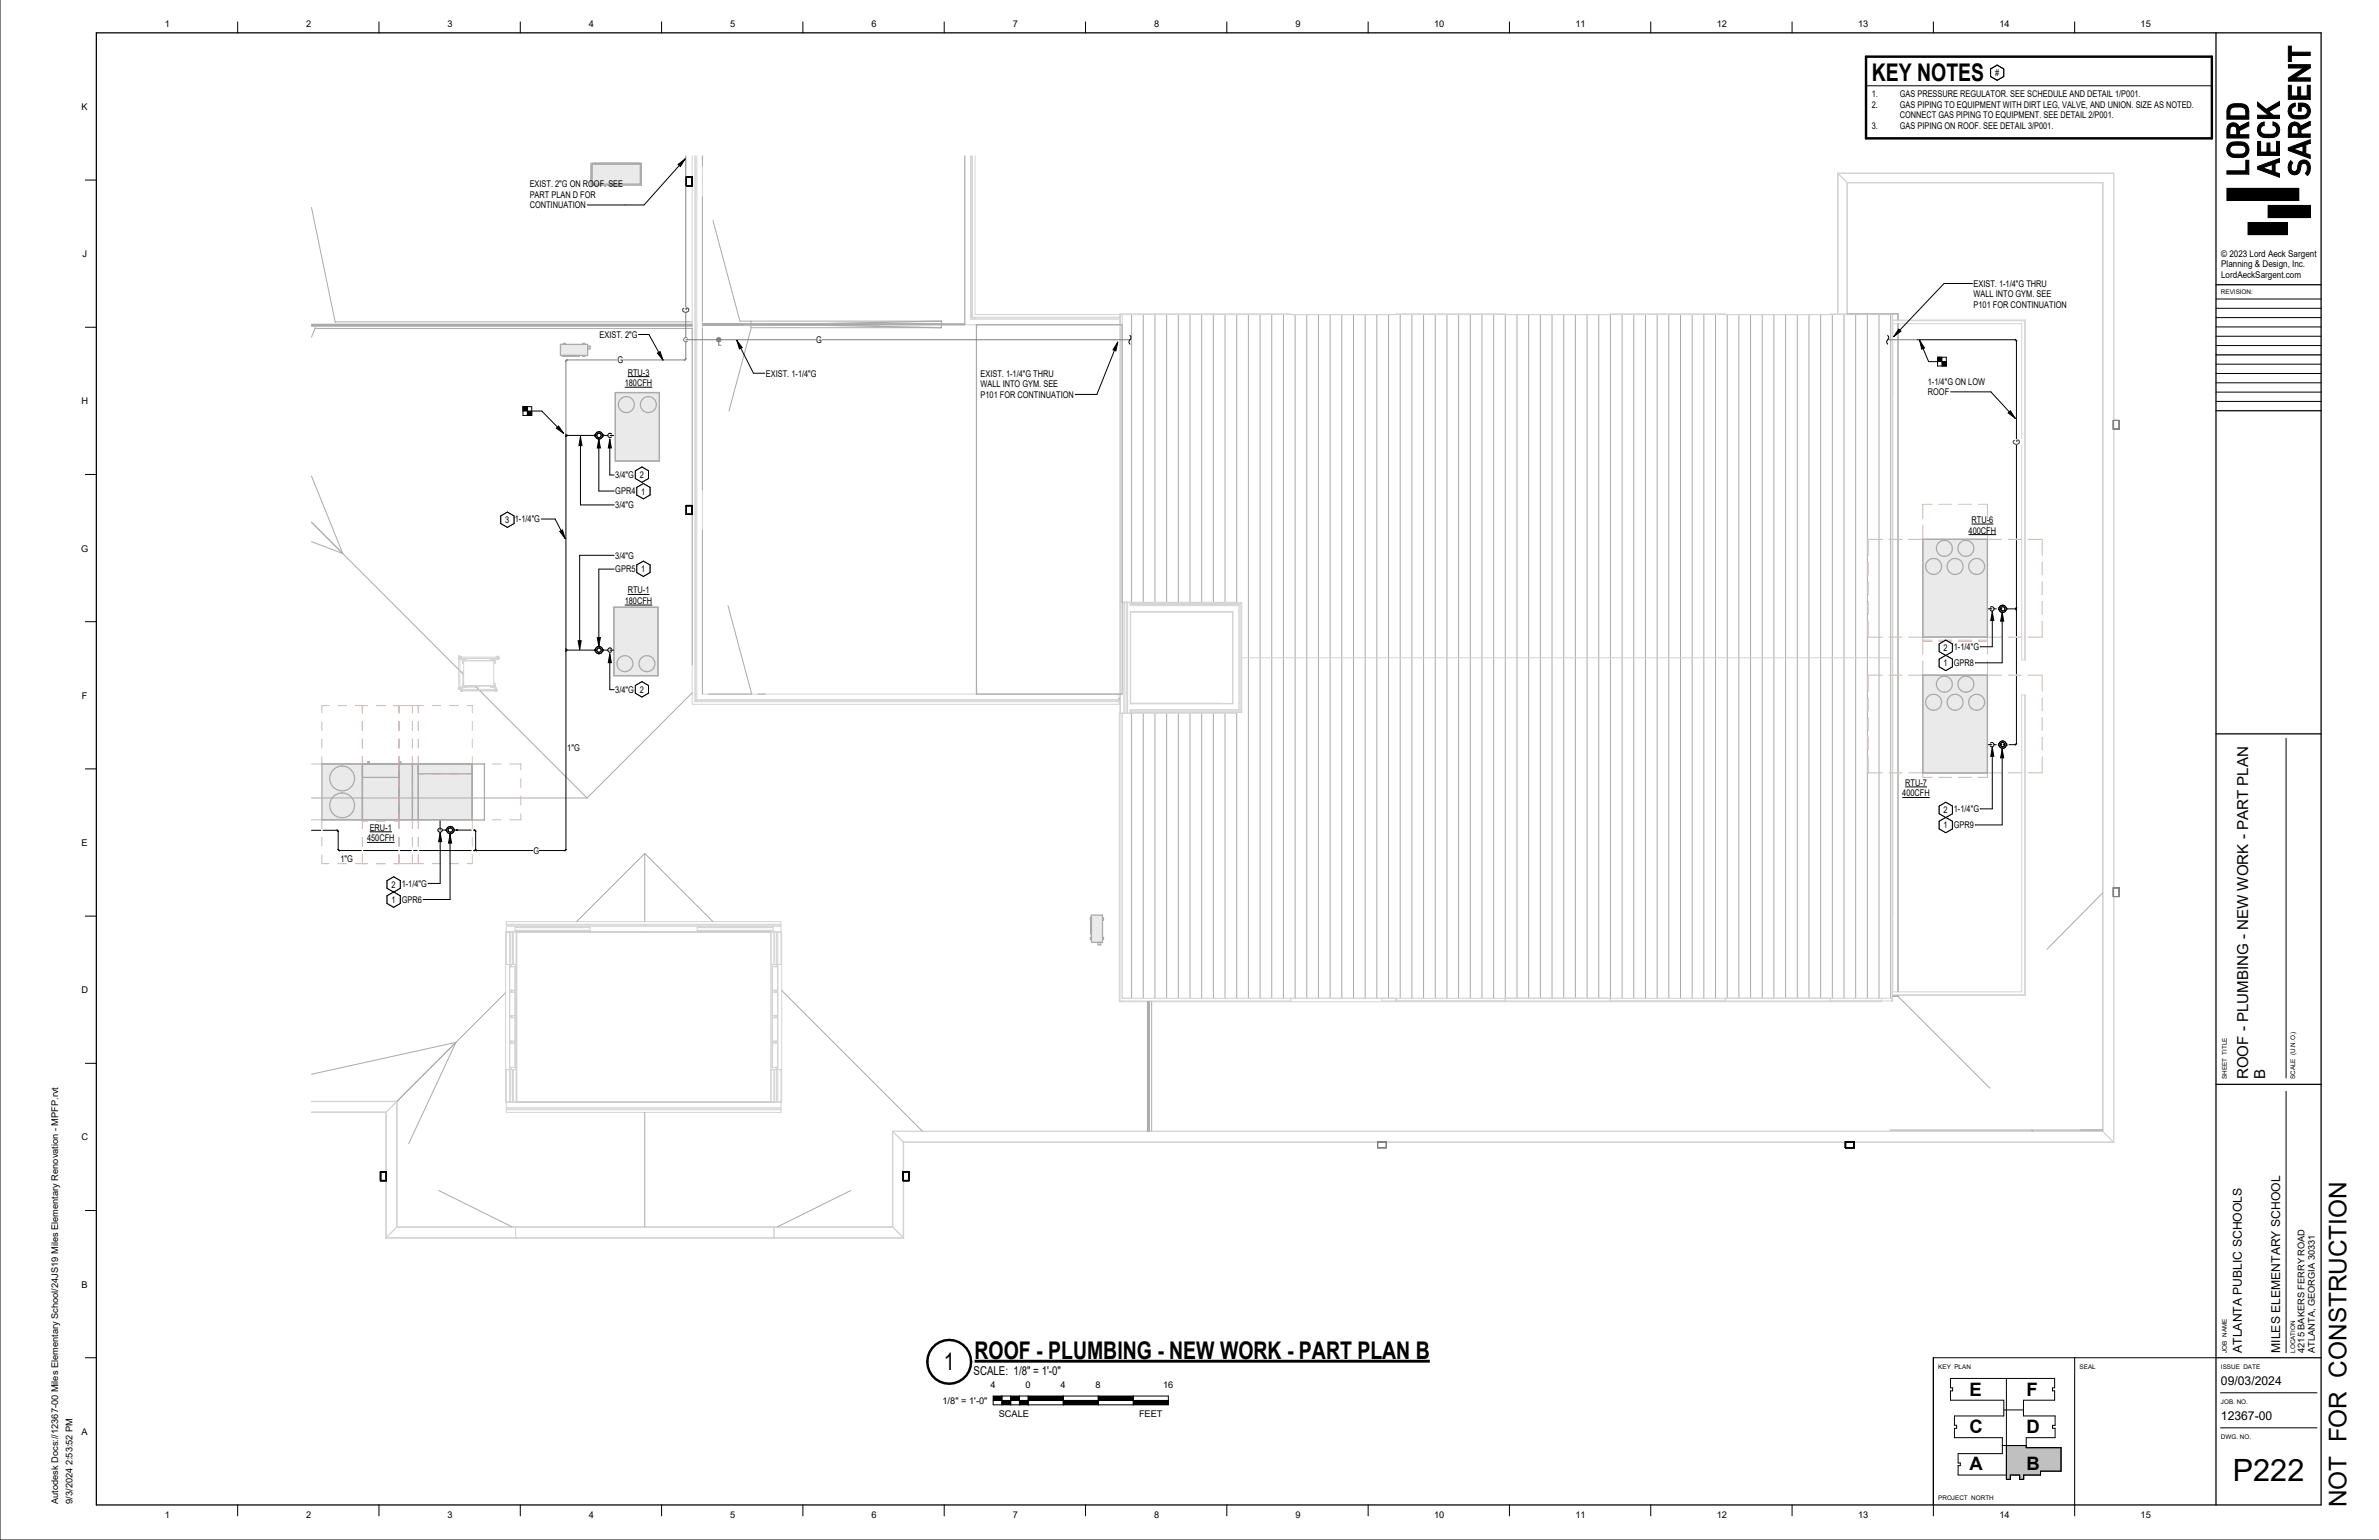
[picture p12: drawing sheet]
<svg xmlns="http://www.w3.org/2000/svg" width="864mm" height="559mm" viewBox="0 0 864 559" stroke-linecap="round" stroke-linejoin="round" font-family="sans-serif">
<defs><g id="words">
<text font-size="11.1" x="810.5" y="537.5">P222</text>
<g font-size="8.8">
<text x="679.5" y="29.3">KEY NOTES</text>
<text x="342.7" y="497.1">1</text>
<text x="353.8" y="493">ROOF - PLUMBING - NEW WORK - PART PLAN B</text>
<text x="851.8" y="547" transform="rotate(-90 851.8 547)">NOT FOR CONSTRUCTION</text>
</g>
<g font-size="6.7">
<text x="714.9" y="506.6">E</text>
<text x="735.7" y="506.6">F</text>
<text x="714.9" y="520">C</text>
<text x="735.7" y="520">D</text>
<text x="714.9" y="533.4">A</text>
<text x="735.7" y="533.4">B</text>
</g>
<g font-size="5.5">
<text x="816.2" y="391.6" transform="rotate(-90 816.2 391.6)">ROOF - PLUMBING - NEW WORK - PART PLAN</text>
<text x="822.3" y="391.6" transform="rotate(-90 822.3 391.6)">B</text>
</g>
<g font-size="4.4">
<text x="813.9" y="490.9" transform="rotate(-90 813.9 490.9)">ATLANTA PUBLIC SCHOOLS</text>
<text x="827.7" y="490.9" transform="rotate(-90 827.7 490.9)">MILES ELEMENTARY SCHOOL</text>
<text x="353.4" y="499.1">SCALE: 1/8&quot; = 1'-0&quot;</text>
<text x="806.2" y="502.6">09/03/2024</text>
<text x="806.2" y="515.3">12367-00</text>
</g>
<g font-size="3.4">
<text x="59.8" y="9.8">1</text>
<text x="111.1" y="9.8">2</text>
<text x="162.4" y="9.8">3</text>
<text x="213.7" y="9.8">4</text>
<text x="265" y="9.8">5</text>
<text x="316.3" y="9.8">6</text>
<text x="367.6" y="9.8">7</text>
<text x="418.9" y="9.8">8</text>
<text x="470.2" y="9.8">9</text>
<text x="520.6" y="9.8">10</text>
<text x="571.9" y="9.8">11</text>
<text x="623.2" y="9.8">12</text>
<text x="674.5" y="9.8">13</text>
<text x="725.8" y="9.8">14</text>
<text x="777.1" y="9.8">15</text>
<text x="724.2" y="27.6">#</text>
<text x="679.5" y="35.2">1.</text>
<text x="689.6" y="35.2">GAS PRESSURE REGULATOR. SEE SCHEDULE AND DETAIL 1/P001.</text>
<text x="29.6" y="39.9">K</text>
<text x="679.5" y="39.1">2.</text>
<text x="689.6" y="39.1">GAS PIPING TO EQUIPMENT WITH DIRT LEG, VALVE, AND UNION. SIZE AS NOTED.</text>
<text x="679.5" y="46.8">3.</text>
<text x="689.6" y="42.9">CONNECT GAS PIPING TO EQUIPMENT. SEE DETAIL 2/P001.</text>
<text x="689.6" y="46.8">GAS PIPING ON ROOF. SEE DETAIL 3/P001.</text>
<text x="192.3" y="67.9">EXIST. 2&quot;G ON ROOF. SEE</text>
<text x="192.3" y="71.7">PART PLAN D FOR</text>
<text x="192.3" y="75.6">CONTINUATION</text>
<text x="29.9" y="93.3">J</text>
<text x="806.3" y="93.1">© 2023 Lord Aeck Sargent</text>
<text x="806.3" y="96.9">Planning &amp; Design, Inc.</text>
<text x="806.3" y="100.8">LordAeckSargent.com</text>
<text x="716.4" y="104.1">EXIST. 1-1/4&quot;G THRU</text>
<text x="716.4" y="107.9">WALL INTO GYM. SEE</text>
<text x="250.2" y="113.4" transform="rotate(-90 250.2 113.4)">G</text>
<text x="716.4" y="111.7">P101 FOR CONTINUATION</text>
<text x="217.6" y="122.6">EXIST. 2&quot;G</text>
<text x="296.3" y="124.5">G</text>
<text x="224.2" y="131.8">G</text>
<text x="227.9" y="136.3">RTU-3</text>
<text x="278" y="136.6">EXIST. 1-1/4&quot;G</text>
<text x="355.9" y="136.6">EXIST. 1-1/4&quot;G THRU</text>
<text x="226.8" y="140.1">180CFH</text>
<text x="355.9" y="140.5">WALL INTO GYM. SEE</text>
<text x="699.8" y="139.5">1-1/4&quot;G ON LOW</text>
<text x="699.8" y="143.4">ROOF</text>
<text x="29.5" y="146.7">H</text>
<text x="355.9" y="144.3">P101 FOR CONTINUATION</text>
<text x="733.2" y="161.5" transform="rotate(-90 733.2 161.5)">G</text>
<text x="223.4" y="173.5">3/4&quot;G</text>
<text x="232.3" y="173.5">2</text>
<text x="223.4" y="179.4">GPR4</text>
<text x="232.8" y="179.5">1</text>
<text x="223.4" y="184.4">3/4&quot;G</text>
<text x="183.4" y="189.8">3</text>
<text x="186.9" y="189.5">1-1/4&quot;G</text>
<text x="715.7" y="189.8">RTU-6</text>
<text x="714.6" y="193.6">400CFH</text>
<text x="29.4" y="200.1">G</text>
<text x="223.4" y="202.7">3/4&quot;G</text>
<text x="223.4" y="207.7">GPR5</text>
<text x="232.8" y="207.6">1</text>
<text x="227.9" y="215.3">RTU-1</text>
<text x="226.8" y="219.2">180CFH</text>
<text x="705.6" y="236.3">2</text>
<text x="709.3" y="235.9">1-1/4&quot;G</text>
<text x="705.6" y="241.8">1</text>
<text x="709.3" y="241.7">GPR8</text>
<text x="223.4" y="251.4">3/4&quot;G</text>
<text x="232.3" y="251.3">2</text>
<text x="29.7" y="253.6">F</text>
<text x="205.9" y="272.4">1&quot;G</text>
<text x="691.6" y="285.2">RTU-7</text>
<text x="690.5" y="289">400CFH</text>
<text x="705.6" y="295.1">2</text>
<text x="709.3" y="294.7">1-1/4&quot;G</text>
<text x="133.2" y="305.3">450CFH</text>
<text x="134.2" y="301.5">ERU-1</text>
<text x="705.6" y="300.6">1</text>
<text x="709.3" y="300.5">GPR9</text>
<text x="29.6" y="307">E</text>
<text x="193.6" y="309.9">G</text>
<text x="123.6" y="312.7">1&quot;G</text>
<text x="142.1" y="322.1">2</text>
<text x="145.8" y="321.7">1-1/4&quot;G</text>
<text x="142.1" y="327.7">1</text>
<text x="145.8" y="327.6">GPR6</text>
<text x="29.5" y="360.4">D</text>
<text x="29.5" y="413.8">C</text>
<text x="29.6" y="467.2">B</text>
<text x="836.5" y="490.9" transform="rotate(-90 836.5 490.9)">4215 BAKERS FERRY ROAD</text>
<text x="840.4" y="490.9" transform="rotate(-90 840.4 490.9)">ATLANTA, GEORGIA 30331</text>
<text x="359.6" y="503.8">4</text>
<text x="372.3" y="503.8">0</text>
<text x="385" y="503.8">4</text>
<text x="397.7" y="503.8">8</text>
<text x="422.2" y="503.8">16</text>
<text x="342.1" y="509.4">1/8&quot; = 1'-0&quot;</text>
<text x="362.6" y="514.1">SCALE</text>
<text x="413.5" y="514.1">FEET</text>
<text x="29.6" y="520.6">A</text>
<text x="21.1" y="545.7" transform="rotate(-90 21.1 545.7)">Autodesk Docs://12367-00 Miles Elementary School/24JS19 Miles Elementary Renovation - MPFP.rvt</text>
<text x="26.4" y="545.7" transform="rotate(-90 26.4 545.7)">9/3/2024 2:53:52 PM</text>
<text x="59.8" y="550.9">1</text>
<text x="111.1" y="550.9">2</text>
<text x="162.4" y="550.9">3</text>
<text x="213.7" y="550.9">4</text>
<text x="265" y="550.9">5</text>
<text x="316.3" y="550.9">6</text>
<text x="367.6" y="550.9">7</text>
<text x="418.9" y="550.9">8</text>
<text x="470.2" y="550.9">9</text>
<text x="520.6" y="550.9">10</text>
<text x="571.9" y="550.9">11</text>
<text x="623.2" y="550.9">12</text>
<text x="674.5" y="550.9">13</text>
<text x="725.8" y="550.9">14</text>
<text x="777.1" y="550.9">15</text>
</g>
<g font-size="2.3">
<text x="806.2" y="106.8">REVISION:</text>
<text x="808.4" y="391.6" transform="rotate(-90 808.4 391.6)">SHEET TITLE</text>
<text x="833.1" y="391.6" transform="rotate(-90 833.1 391.6)">SCALE (U.N.O.)</text>
<text x="808.4" y="490.9" transform="rotate(-90 808.4 490.9)">JOB NAME</text>
<text x="833.1" y="490.9" transform="rotate(-90 833.1 490.9)">LOCATION</text>
<text x="703.6" y="496.6">KEY PLAN</text>
<text x="754.9" y="496.6">SEAL</text>
<text x="806.2" y="496.6">ISSUE DATE</text>
<text x="806.2" y="509.4">JOB. NO.</text>
<text x="806.2" y="522">DWG. NO.</text>
<text x="703.6" y="544.1">PROJECT NORTH</text>
</g>
</g></defs>
<g fill="#eaeaea">
<path d="M398.5 341.9h1.1v.9h-1z"/>
<path d="M396.2 332.1h4v9.8h-4z"/>
<path d="M395.8 340.1v.8h.4v-.8zM400.2 340.1v.8h.4v-.8z"/>
<path d="M395.8 333.1l.1 .8zM400.2 333.1v.8h.4v-.8z"/>
</g>
<path d="M396 332.8v6.1" fill="none" stroke="#eaeaea" stroke-width=".36"/>
<g fill="#eaeaea">
<path d="M213.3 125.6h.9v1l-.9 .1z"/>
<path d="M203.4 125h9.9v4h-9.9z"/>
<path d="M211.5 129v.3h.8v-.3zM211.5 124.6v.4h.8v-.4z"/>
<path d="M204.5 129.3h.7zM204.5 124.6v.4h.7v-.4z"/>
</g>
<path d="M204.2 129.1h6.1" fill="none" stroke="#eaeaea" stroke-width=".36"/>
<g fill="#eaeaea">
<path d="M131.6 277.2h13.3v4.9h-13.3z"/>
<path d="M151.8 277.2h19.6v3.6h-19.6z"/>
<path d="M116.9 277.2h14.7v20.3h-14.7z"/>
<path d="M131.6 277.2h13.3v20.3h-13.3z"/>
<path d="M144.9 277.2h4.8v20.3h-4.8z"/>
<path d="M149.7 277.2h2.1v20.3h-2.1z"/>
<path d="M151.8 277.2h19.6v20.3h-19.6z"/>
<path d="M133.8 276.4h.3v.8h-.3z"/>
<path d="M133.6 276.4h.2v.8h-.2z"/>
<path d="M145.3 276.4l.2 .8z"/>
<path d="M145.2 276.4l.1 .8z"/>
</g>
<circle cx="260.9" cy="123.3" r=".79" fill="#808080"/>
<g fill="#eaeaea">
<path d="M698 195.7h23.5v35.5h-23.5z"/>
<path d="M222.9 220.3h15.9v24.9h-15.9z"/>
<path d="M698 245h23.5v35.5h-23.5z"/>
<path d="M223.4 142.4h16v24.9h-16z"/>
<path d="M215 59.6h17.4v7.2h-17.4z"/>
<path d="M214.6 59.2v8h18.2v-8zM215 59.6h17.4v7.2h-17.4z"/>
</g>
<g fill="none" stroke="#aaa" stroke-width=".36">
<path d="M255 56.6v3.7M350.2 56.6v61h-59.3M113.1 75.3l8.6 41.7M255 71.4v45.1M258.8 80l9.8 36.5h73.1M113.1 117.7h138.2M113.1 117.8h138.2M113.1 118.1h138.2M113.1 118.3h138.2M114.3 119.2h137v122M114.5 118.9l-1.4 3.4M121.7 116.8h129.6"/>
<path d="M255 117.6h32.7M255 117.9h32.7M255 118h43.7M255 117.4h43.7M255 119.2v58.6M272.6 117.6v.3M272.6 117.9v.1M272.6 116.5v1.1M272.6 117.9v1h69.1M272.7 118.9l-8.1 30.3M284.5 117.7h6.4M284.5 117.8h6.4"/>
<path d="M290.9 117.9h28.1M341.7 117.9h8.5M407.3 117.9v134M410.8 114.1v104.4M415 114.1v104.4M419.3 114.1v104.4M423.5 114.1v104.4M427.7 114.1v104.4M432 114.1v104.4M436.2 114.1v104.4M440.5 114.1v104.4M444.7 114.1v104.4"/>
<path d="M448.9 114.1v104.6M453.2 114.1v248.1M457.4 114.1v248.1M461.7 114.1v248.1M465.9 114.1v248.1M470.1 114.1v248.1M474.4 114.1v248.1M478.6 114.1v248.1M482.9 114.1v248.1M487.1 114.1v248.1M491.3 114.1v248.1M495.6 114.1v248.1"/>
<path d="M499.8 114.1v248.1M504 114.1v248.1M508.3 114.1v248.1M512.5 114.1v248.1M516.8 114.1v248.1M521 114.1v248.1M525.2 114.1v248.1M529.5 114.1v248.1M533.7 114.1v248.1M538 114.1v248.1M542.2 114.1v248.1M546.4 114.1v248.1"/>
<path d="M550.7 114.1v248.1M554.9 114.1v248.1M559.2 114.1v248.1M563.4 114.1v248.1M567.6 114.1v248.1M571.9 114.1v248.1M576.1 114.1v248.1M580.4 114.1v248.1M584.6 114.1v248.1M588.8 114.1v248.1M593.1 114.1v248.1M597.3 114.1v248.1"/>
<path d="M601.6 114.1v248.1M605.8 114.1v248.1M610 114.1v248.1M614.3 114.1v248.1M618.5 114.1v248.1M622.8 114.1v248.1M627 114.1v248.1M631.2 114.1v248.1M635.5 114.1v248.1M639.7 114.1v248.1M644 114.1v248.1M648.2 114.1v248.1"/>
<path d="M652.4 114.1v248.1M656.7 114.1v248.1M660.9 114.1v248.1M665.1 114.1v248.1M669.4 114.1v248.1M670.6 113.9h18.4v2.2M673.6 114.1v248.1M677.9 114.1v248.1M682.1 114.1v248.1M686.3 114.1v248.1M689 117.5v242.4M113.1 172.7l11.3 28.2-11.3-4.4"/>
<path d="M113.1 189.5l53.4 53.4M255 192.4v59.5M264.3 219.7l8.6 32.2h-15.7M166.9 243.4l1.2 1.1M172.8 249.2l.9 1M174.3 250.7l38.8 38.8M251.3 251.4l-38.2 38.1M275.2 251.9h2.6M406.2 253.5h.3M406.2 253.9h.3M410.8 258.8v103.4M415 258.8v103.4"/>
<path d="M419.3 258.8v103.4M423.5 258.8v103.4M427.7 258.8v103.4M432 258.8v103.4M436.2 258.8v103.4M440.5 258.8v103.4M444.7 258.8v103.4M448.9 258.6v103.6M113.1 289.5h100M234.1 309.7l-24.8 24.7M234.1 309.7v24.7M234.1 309.7l24.7 24.7"/>
<path d="M279.8 338.3h-92.3v61.5h92.3M763.3 324l-20.3 20.5M283.8 359.4l51 51.1M183.5 360.2l-39.4 39.4M416.6 363.5v47M416.7 363.5v47M417 363.5v47M417.2 363.5v47M418.1 363.5v47M687 361.5h2M689 361.2v.3M689 361.5l33.3 33.4"/>
<path d="M113.1 389.8l52.4-11.6-17.1 36.8M234.1 403.6v41.6M686 410h77.3M737.5 410l.4 .5M159.3 432l26.6 13.2M308.8 432l-26.6 13.2"/>
</g>
<g fill="none" stroke="#d4d4d4" stroke-width=".36">
<path d="M251.3 56.6v199h154.9v-3.7M252.2 56.6v198h154M252.6 56.6v197.7h153.6M253 56.6v197.3h153.5M255 56.6v195.3h151.5M350.2 56.6v61.3M352.3 56.6v59.2h54.2M352.7 56.6v58.8h53.8M353 56.6v58.5h53.5M353.9 56.6v57.5h52.6M667.1 62.8h100.1M667.1 62.8v51.1"/>
<path d="M667.1 62.8h.1M667.1 62.8l3.5 3.6M670.6 66.4h.1M670.6 66.4h92.7M670.6 66.4v47.5M763.3 66.4v344.1M767.2 62.8h.1M767.2 62.8v.2M767.2 63v351.4h-439.3v34.7h-187.7v-45.6h-27.1M767.3 63h.1M767.3 63l-100.1-.1v51M767.3 63v351.5"/>
<path d="M290.9 117.9h28.1M290.9 117.6h59.3M341.7 117.9h64.8M407.3 114.1v104.4M468.5 114.1v-.2h-62v144.9M506.7 114.1v-.2h39.7v.2M584.6 114.1v-.2h41.7v.2M664.5 114.1v-.2h22.5v249.3h-185.3v-1M670.5 113.9v-47.7h92.9v344.4h-439.3v34.7h-180.1v-45.6h-30.9M687 114.1h-280.2v144.7M687 116.1h48.2v123.4h-1.3v-122h-46.9M687 116.4h48v123.1"/>
<path d="M406.5 218.5l42.2 .2M408 218.5v40.3M408.3 218.5v40.3M409 218.5v40.3M409.3 218.5v40.3M410.3 218.5v1.3h39.4v37.7h-39.4v1.3M410.3 219h40.2v39.3h-40.2M410.3 219.4h39.8v38.5h-39.8M410.5 218.5v.5M410.5 218.7h40.3v39.9h-40.3M166.4 238.8h.1M166.5 238.7l.2-.3 .2 .3"/>
<path d="M166.5 238.7v.3M166.5 238.8h.1M166.5 238.1h.1M166.5 238.1v.1M166.5 238.6v.5M166.5 238.1v11.7M166.5 238.4h.4M166.5 238.6h.1M166.5 238.1h.4M166.5 238.7h.1M166.9 238.6h.1M166.9 238.7h.1"/>
<path d="M166.9 238.8v.1M166.9 238.1v.1M166.9 238.1h.1M166.9 238.1v.5M166.9 238.5h.1M166.9 238.8h.1M166.9 239.1h.2M166.9 238.7v.3M167 238.7l.5-.3h12.7l.4 .3M167 238.4h.4M167 238.6h.1M167 238.9l.5 .1"/>
<path d="M167.1 239.1v.1M167.3 238.5h.1M167.2 238.9h13.1M167.4 238.5v-.3h-.4l-.1 11.6M167.4 238.7h.1M167.5 239l.4 .4v1.2M167.5 239h.1M167.6 239l-.5 .2M167.6 239h.1M167.9 239l1.3 .2M168.3 239.8h10.9v9h-10.9M168.4 239.7v.1"/>
<path d="M168.4 239.7v9.2M168.4 239.7l10.7 .1M169.2 239.2l.1 .1M169.3 239.2h.1M169.3 239.3h.1M169.3 239.3h-1.3v1.4M178.2 239.3h.1M178.2 239.3h1.4v1.4M178.3 239.2h.1M178.3 239.2l-.1 .1M179.7 239l-1.4 .2M179.9 239h.1"/>
<path d="M180 239l.4 .2M180 239h.1M180.1 239l-.4 .4v1.2M180.1 238.4l.3-.2 .2 .4M180.1 238.7h.1M180.2 238.5h.3M180.4 238.5h.1M180.4 238.5l.1 .1M180.4 239.1h.5M180.4 239.1v.1M180.5 238.2h.1M180.5 238.2l.1-.1 .5 .3"/>
<path d="M180.5 238.5v.1M180.6 238.5h.1M180.6 238.5l-.1 .1M180.6 238.8l.2 .2M180.6 238.8v.1M180.6 238.7l.2-.3 .3 .3M180.6 238.7l.2 .2 .3-.2M180.6 238.7v.2M180.6 238.9l-13.1 .1M180.9 239.1v.1M181 238.8h.1M181.1 238.8l-.1 .1"/>
<path d="M181.1 238.7v.2M181.1 238.4l.1 .5-.3 .2M181.1 238.4v.1M181.2 238.8l-.3 .4M181.2 238.8h.1M410.3 221.9h37.3v33.5h-37.3zM410.5 222h36.9v33.2h-36.9zM450.8 238.7h236.2M166.4 249.8h.1M166.4 249.7l.2 .4M166.5 249.3v.3M166.5 249.5l.1 .6"/>
<path d="M166.5 249.6v.1M166.5 249.7v.1M166.5 249.6h.1M166.6 249.6l-.1 .1M166.6 249.9h.1M166.6 249.9l.1 .1M166.6 250.1h.5M166.6 250.1h.1M166.7 250h.1M166.8 249.9v.1M166.9 249.6v.1M166.9 249.6h.1"/>
<path d="M166.9 249.9h-.1M166.9 249.7v.1M166.9 249.4l.7 .2v.3M166.9 249.3v.3M166.9 249.8h.1M167.1 250.1l.1 .6M167.2 250.6l.3 .3 .3-.2-.3 .2zM167.2 250v.2M167.3 250.6v-.3l.5-.1h12.2l.3 .4M167.4 249.8h.1M167.5 249.9h.1M167.6 249.9l-.5 .2"/>
<path d="M167.6 249.6l.1 .1M167.6 249.7h.1M167.7 249.7l.1 .4M167.7 249.8l-.1 .1M167.7 249.8h.1M167.7 250.4l-.2 .3h12.5l-.2-.1M167.9 240.6l.1 .1M167.9 248l.1 1.3h1.3M167.9 248v1.2l-.4 .4M167.9 248h.1M168.1 243.3v6l5.9-.1M168.1 249.4l-.6 .5"/>
<path d="M168.1 249.4h.1M168.4 248.9h10.8M168.5 248.8h10.6M168.5 248.8h.1M168.5 248.8l-.1 .1M169.3 249.3l-1.2 .1M169.3 249.3h.1M178.2 249.3l1.2 .1M178.2 249.3h.1M179.1 248.8h.1M179.1 248.8l.1 .1M179.2 248.8v.1"/>
<path d="M179.4 249.4l.4 .4M179.4 249.4h.1M179.6 247.9l.1 .1M179.6 247.9v1.4h-1.4M179.6 248h.1M179.7 240.6l-.1 .1M179.7 248v1.2l.5 .4M179.7 250.6h-12.2M179.7 250.6h.3M179.8 250.4v.2M179.9 249.8h.1M179.9 249.7h.3l.2 1"/>
<path d="M179.9 249.7l-.2 .4M179.9 249.6v.1M180.1 250.8h-.1M180.1 250.3h.1M180.2 249.6v.1M180.2 249.7h.1M180.2 250.5h.1M180.2 249.8h.1M180.2 250.5l.1 .1M180.2 250.6l-.1 .2M180.3 250.6h-.1M180.4 250.6l-.3 .3-.4-.2"/>
<path d="M180.4 250.7l-.3 .2-.4-.2M406.6 258.8v104.4h61.9M407.3 258.8v103.4h279.7M410.5 258.3v.5M448.7 258.6v.2h-42.4v104.7h276.8v-1.3M735 252.2v108.8h-48M183.5 338.1h100.3v61.8h-100.3zM183.8 338.3h99.7M183.8 335.4h99.7M183.8 336.1h99.7M183.8 335.7h99.7M185 338.1v61.8"/>
<path d="M185.4 338.1v11.9M186.1 338.1v11.9M186.4 338.1v11.9M187 336.4h27.2v1.3h-27.2zM187 336.6h27.2M187 337.6h27.2M187.4 338.1v11.9M187.5 338.1v61.8M253.1 336.4h27.6v1.3h-27.6zM253.1 336.6h27.6M253.1 337.6h27.6M279.8 338.1v61.8"/>
<path d="M280 338.1v11.9M280.9 338.1v11.9M281.2 338.1v11.9M281.9 338.1v11.9M282.3 338.1v61.8M183.5 350h4M183.8 350v-15.6h99.7v15.6M185 350.8h2M185 359.3h2M185 360h2M185.2 350.8v-.3h.4v.3M185.2 360v-.3h.4v.3"/>
<path d="M185.2 359.3v.3h.4v-.3M185.5 350.5v.3M185.5 359.3v.3M185.5 359.7v.3M187 350v38.1M279.8 350h4M280.3 350.8h2M280.3 350v38.1M280.3 359.3h2M280.3 360h2M281.7 350.8v-.3h.4v.3M281.7 359.3v.3h.4v-.3"/>
<path d="M281.7 360v-.3h.4v.3M281.8 350.5v.3M281.8 359.3v.3M281.8 359.7v.3M282 350.5v.3M282 359.3v.3M282 359.7v.3M687 359.9h46.9v-107.7h1.3v109h-48.2M185 378.5h2M185 369.2h2M185.2 378.5v-.3h.4v.3M185.2 369.2v-.2h.4v.2"/>
<path d="M185.3 377.8l-.1 .3h.4v-.3M185.3 368.6l-.1 .2h.4v-.2M185.5 368.6v.2M185.5 369v.2M185.5 377.8v.3M185.5 378.2v.3M187 377.8h-2M187 368.6h-2M280.3 378.5h2M280.3 369.2h2M281.7 378.5v-.3h.4v.3M281.7 368.6v.2h.4v-.2"/>
<path d="M281.7 369.2v-.2h.4v.2M281.7 377.8v.3h.4v-.3M281.8 368.6v.2M281.8 369v.2M281.8 377.8v.3M281.8 378.2v.3M282 368.6v.2M282 369v.2M282 377.8v.3M282 378.2v.3M282.3 377.8h-2M282.3 368.6h-2"/>
<path d="M468.5 362.2v1.3M506.7 362.2v1.3M546.4 362.2v1.3M584.6 362.2v1.3M626.3 362.2v1.3M664.5 362.2v1.3M686.8 362.2v1M113.1 399.6h31M144.1 399.6l-4 4.1M144.1 399.6h.1M144.1 399.6v45.6M183.5 388.1h4"/>
<path d="M183.8 388.1v15.5h99.7v-15.5M183.8 399.8h99.7M185 387.3h2M185.2 387.3v.3h.4v-.3M185.4 388.1v11.8M185.5 387.3v.3M186.1 388.1v11.8M186.4 388.1v11.8M187.4 388.1v11.8M279.8 388.1h4M280 388.1v11.8M280.3 387.3h2"/>
<path d="M280.9 388.1v11.8M281.2 388.1v11.8M281.7 387.3v.3h.4v-.3M281.8 387.3v.3M281.9 388.1v11.8M282 387.3v.3M113.1 403.7h27M140.1 403.7h.1M140.1 403.7v45.5M183.8 402.7h99.7M183.8 402.4h99.7M183.8 402h99.7"/>
<path d="M324 410.5h439.3M324 410.5v34.7M324 410.5h.1M324 410.5l4 4M328 414.5h.1M328 414.5h439.3M328 414.5v34.7M763.3 410.5h.1M763.3 410.5l4 4M767.3 414.5h.1M140.1 449.2h.1M140.1 449.2h187.9"/>
<path d="M144.1 445.2h.1M144.1 445.2l-4 4M144.1 445.2h179.9M187.2 445.2h.1M187.2 449.2h.1M187.2 445.2v4M281 445.2h.1M281 449.2h.1M281 445.2v4M324 445.2h.1M324 445.2l4 4M328 449.2h.1"/>
</g>
<g fill="none" stroke="#aaa" stroke-width=".46">
<path d="M214.6 59.2h18.2v8h-18.2zM215 59.6h17.4v7.2h-17.4zM280.6 117.7l61.1-1.2v1.1l-58 .1 58 .2v1zM407.3 117.9h-52.8v134h52.8M203.4 125h9.9v4h-9.9zM204.2 129v.3h6.1v-.3M204.5 125v-.4h.7v.4M204.5 129.3h.1M205.2 129.3h.1M211.5 125v-.4h.8v.4M211.5 129v.3h.8v-.3M213.3 125.6h.9v1l-.9 .1"/>
<path d="M223.4 142.4h16v24.9h-16zM698 195.7h23.5v35.5h-23.5zM222.9 220.3h15.9v24.9h-15.9zM698 245h23.5v35.5h-23.5zM116.9 277.2h58.9v20.3h-58.9zM131.6 277.2v20.3M133.6 276.4h.2M133.6 276.4v.8h.5v-.8M133.8 276.4h.3M144.9 277.2v20.3M145.2 276.4h.1M145.2 276.4v.8l.3-.8"/>
<path d="M145.3 276.4h.2M145.3 276.4h.1M149.7 277.2v20.3M151.8 277.2v20.3M171.4 277.2v20.3M131.6 282.1h13.3M151.8 280.8h19.6M395.8 333.1h.1M395.8 333.9h.1M396.2 332.1h4v9.8h-4zM396.2 332.8h-.3v6.1h.3M400.2 333.1h.4v.8h-.4"/>
<path d="M396.2 340.1h-.4v.8h.4M398.5 341.9l.1 .9h1v-.9M400.2 340.1h.4v.8h-.4"/>
<circle cx="227.4" cy="146.8" r="2.91"/>
<circle cx="235.4" cy="146.8" r="2.91"/>
<circle cx="705.8" cy="199" r="2.91"/>
<circle cx="713.6" cy="199" r="2.91"/>
<circle cx="701.9" cy="205.5" r="2.91"/>
<circle cx="709.7" cy="205.5" r="2.91"/>
<circle cx="717.5" cy="205.5" r="2.91"/>
<circle cx="226.9" cy="240.8" r="2.91"/>
<circle cx="234.8" cy="240.8" r="2.91"/>
<circle cx="701.9" cy="254.8" r="2.91"/>
<circle cx="705.8" cy="248.3" r="2.91"/>
<circle cx="709.7" cy="254.8" r="2.91"/>
<circle cx="713.6" cy="248.3" r="2.91"/>
<circle cx="717.5" cy="254.8" r="2.91"/>
<circle cx="124.2" cy="292.2" r="4.5"/>
<circle cx="124.2" cy="282.5" r="4.5"/>
</g>
<g fill="none" stroke="#000" stroke-width=".36">
<path d="M677.4 31.1h125.5M246.2 59.7l2.5-2-1.7 2.7zM248.7 57.7l-14.9 16.7h-20.6M689.3 119.4l.8 .8-2.6 1.9zM716 102.9h-10.3l-18.2 19.2M405.7 124.2l-.6 3.1-1.1-.4zM405.7 124.2l-7.5 18.9h-7.9M410.2 121.7a1.32 1.32 0 0 1-.4 2.1v.6l.4 .5M685.2 121.7a1.32 1.32 0 0 1-.3 2.1v.6l.4 .5M696 123.3l35.9 .1 .1 71.9M731.6 123.1v.4M731.8 123.7h.4"/>
<path d="M205.2 158.4h.4M205.2 157.6h.4M205.4 158.5v149.8l-.3 .3h-33.3M205.4 157.6v.8M205.4 158h10.5M205.9 157.8v.4M215.9 157.7v.6M215.9 158.3l.9 .8 .6 .2M217.4 157.2a.79 .79 0 0 1 .8 .8 .79 .79 0 0 1-.8 .8M217.4 157.2a.79 .79 0 0 0-.8 .8 .79 .79 0 0 0 .8 .8M217.4 156.7a1.32 1.32 0 0 1 1.4 1.3 1.32 1.32 0 0 1-1.4 1.3M217.4 156.7a1.32 1.32 0 0 0-1.3 1.3 1.32 1.32 0 0 0 1.3 1.3"/>
<path d="M217.4 156.7l-.6 .1-.9 .9M217.4 156.7l.7 .1 .9 .9M219 157.7v.6M219 158.3l-.9 .8-.7 .2M219 158h1.6M220.6 158a.79 .79 0 0 0 .5 .7 .79 .79 0 0 0 .9-.1M221.4 158h1.4M222 157.4a.79 .79 0 0 0-.9-.1 .79 .79 0 0 0-.5 .7M708.1 142.2h14.6l8.8 9.6M729 149.8l.8-.7 1.7 2.7zM732 196.1v34.7M727 219.6l.9 .4 .6 .7v.5"/>
<path d="M727 219.6l-1 .4-.5 .7v.5M727 219.6a1.32 1.32 0 0 1 1.3 1.3 1.32 1.32 0 0 1-1.3 1.3M727 219.6a1.32 1.32 0 0 0-1.3 1.3 1.32 1.32 0 0 0 1.3 1.3M205.3 235.5h.3M205.3 236.3h.3M205.4 235.9h10.5M205.8 235.7v.4M215.9 235.6v.6M215.9 236.2l.9 .8 .6 .2M217.4 234.6a1.32 1.32 0 0 1 1.4 1.3 1.32 1.32 0 0 1-1.4 1.3M217.4 234.6a1.32 1.32 0 0 0-1.3 1.3 1.32 1.32 0 0 0 1.3 1.3M217.4 234.6l-.6 .1-.9 .9"/>
<path d="M217.4 234.6l.7 .1 .9 .9M219 235.6v.6M219 236.2l-.9 .8-.7 .2M219 235.9h1.6M220.6 235.9a.79 .79 0 0 0 .5 .7 .79 .79 0 0 0 .9-.1M221.4 235.9h1.4M222 235.3a.79 .79 0 0 0-.9-.1 .79 .79 0 0 0-.5 .7M721.8 220.9h1.3M722.5 220.4a.79 .79 0 0 1 .9-.2 .79 .79 0 0 1 .5 .7M723.9 220.9a.79 .79 0 0 1-.5 .8 .79 .79 0 0 1-.9-.2M723.9 220.9h.8M725.5 220.7v.5"/>
<path d="M725.5 221.2l.8 .9 .7 .1M726.2 220.9l.4-.1v.3zM726.2 220.8v.3M728.5 220.7v.5M728.5 221.2l-.9 .9-.6 .1M728.5 220.9h3.5M731.6 220.7v.4M731.8 220.5h.4M731.8 221.3h.3M732 231.6v13M732 245.4v24.5l-.3 .3h-2.4M721.8 270.2h1.3"/>
<path d="M722.5 269.6a.79 .79 0 0 1 .9-.1 .79 .79 0 0 1 .5 .7M723.9 270.2a.79 .79 0 0 1-.5 .7 .79 .79 0 0 1-.9-.1M723.9 270.2h.8M725.5 270v.5M725.5 270.5l.8 .9 .7 .1M726.2 270.2l.4-.1v.3zM726.2 270.1v.2M727 268.9l-1 .4-.5 .6v.6M727 268.9a1.32 1.32 0 0 1 1.3 1.3 1.32 1.32 0 0 1-1.3 1.3M727 268.9a1.32 1.32 0 0 0-1.3 1.3 1.32 1.32 0 0 0 1.3 1.3M727 268.9l.9 .4 .4 .6M727.3 270.1l.4 .1-.4 .2z"/>
<path d="M727.7 270.1v.2M728.3 269.9h.2v.6M728.5 270v.5M728.5 270.5l-.9 .9-.6 .1M731.6 270v.4M731.8 269.8h.4M159.8 297.9v3.3M163.5 299.9a1.32 1.32 0 0 0-1.4 1.3 1.32 1.32 0 0 0 1.4 1.3M163.5 299.9a1.32 1.32 0 0 1 1.3 1.3 1.32 1.32 0 0 1-1.3 1.3M163.5 299.9l.6 .2 .9 .8M163.5 299.9l-.7 .2-.8 .8M113.1 301.3h3.4"/>
<path d="M117.3 301.3l5.4 .1 .2 7.1 8.3 .1M122.4 301.1v.3M122.6 308.2h.3M122.6 301.7h.3M123.2 308.5v.3M132 308.6h12.5M145.3 308.6h4M150.1 308.6h1.3M152.2 308.6h18.8M159.2 300.6a.79 .79 0 0 0 .3 1.3 .79 .79 0 0 0 1.1-.7M160.3 300.6l.3 .6M160.6 301.2h1.4"/>
<path d="M162 300.9v.6M162 301.5l.8 .8 .7 .2M165 300.9v.6M165 301.5l-.9 .8-.6 .2M165 301.2h.7M165.7 301l.4 .2-.4 .2zM166.1 301.2h4.9M166.1 301.1v.2M171.8 301.2h.5l.4 .3v7.1M172.3 301v.4M172.3 308.5v.3M172.5 308.2h.3"/>
<path d="M172.5 301.6h.3M173.1 308.5v.3M205 308.5v.3M205.3 308.2h.3"/>
<circle cx="217.4" cy="235.9" r=".79"/>
<circle cx="727" cy="220.9" r=".79"/>
<circle cx="727" cy="270.2" r=".79"/>
<circle cx="163.5" cy="301.2" r=".79"/>
</g>
<g fill="none" stroke="#808080" stroke-width=".36">
<path d="M249 56.6v65.9M205.2 131h.4M205.8 130.4v.4M248.6 130.4v.4M248.8 130.2h.3M249 124.1v6.2l-.4 .3-43.1 .1-.1 26.9M249 122.5a.79 .79 0 0 0-.8 .8 .79 .79 0 0 0 .8 .8M249 122.5l.5 .2M249 123.3h11.1M249.5 123.8l-.5 .3M260.1 123.3l.2-.6 .6-.2 .6 .2 .2 .6M260.1 123.3l.2 .6 .6 .2 .6-.2 .2-.6"/>
<path d="M260.9 124.1v1.2h.8M261.7 123.3h148.5M685.2 123.3h10.9M767.2 152.6h2.1v3.1h-2.1zM767.2 322.1h2.1v3.2h-2.1zM500.1 414.3h3.2v2.2h-3.2z"/>
</g>
<path d="M249.2 64.2h2.1v3.2h-2.1zM249.2 183.5h2.1v3.1h-2.1zM669.9 414.3h3.2v2.2h-3.2zM138.1 425.2h2.2v3.2h-2.2zM327.8 425.2h2.2v3.2h-2.2z" fill="none" stroke="#000" stroke-width=".46"/>
<g fill="none" stroke="#faa" stroke-width=".36">
<path d="M683.3 195.7h-5.2v5.8M685.7 195.7h4.8M698 190.5v5.2h-5.2M701.4 183h-3.4v5.2M703.8 183h4.7M710.9 183h4.8M718.1 183h3.4v5.2M721.5 190.5v5.2h5.1M729 195.7h4.8M736.2 195.7h5.1v5.8M678.1 203.9v4.8M678.1 211.1v4.7"/>
<path d="M678.1 218.2v4.8M741.3 203.9v4.8M741.3 211.1v4.7M741.3 218.2v4.8M678.1 225.4v5.8h5.2M685.7 231.2h4.8M692.8 231.2h5.2v6.2M698 239.8v5.2h-5.2M698 232.8h3.4M698 232.3h3.4M703.8 232.8h4.7M703.8 232.3h4.7"/>
<path d="M710.9 232.8h4.8M710.9 232.3h4.8M718.1 232.8h3.4M718.1 232.3h3.4M721.5 239.8v5.2h5.1M726.6 231.2h-5.1v6.2M729 231.2h4.8M741.3 225.4v5.8h-5.1M119.4 256h-2.5v2.7M122.6 256h3.2M129 256h4.4M131.6 256v2.7"/>
<path d="M136.6 256h3.2M143 256h10.7M144.9 256v2.7M149.7 256v2.7M151.8 256v2.7M156.9 256h3.1M163.2 256h3.2M169.6 256h1.8v2.7M678.1 253.2v4.8M683.3 245h-5.2v5.8M685.7 245h4.8M729 245h4.8"/>
<path d="M736.2 245h5.1v5.8M741.3 253.2v4.8M116.9 274.6v2.6h-3.8M116.9 261.8v3.2M116.9 268.2v3.2M131.6 261.8v3.2M131.6 268.2v3.2M131.6 274.6v4.8M131.6 277.2v8.6M144.8 277.2v8.6M144.9 261.8v3.2M144.9 268.2v3.2"/>
<path d="M144.9 274.6l-.1 4.8M149.7 261.8v3.2M149.7 268.2v3.2M149.7 274.6v4.8M149.7 277.2v2.2M151.8 277.2h.1M151.8 261.8v3.2M151.8 268.2v3.2M151.8 274.6v6.2h1.9M151.8 277.2h1.9M156.9 277.2h3.1M163.2 277.2h3.2"/>
<path d="M169.6 277.2h1.8M171.4 277.2h4.1M171.4 261.8v3.2M171.4 268.2v3.2M171.4 274.6v6.2h-1.8M178.7 277.2h3.2M185 277.2h4.1v2.2M678.1 260.3v4.8M678.1 267.5v4.8M678.1 274.6v5.9h5.2M741.3 260.3v4.8M741.3 267.5v4.8"/>
<path d="M741.3 274.6v5.9h-5.1M113.1 297.5h3.8v3.2M131.5 282.6v3.2M131.5 288.9v3.2M131.5 295.3l.1 2.2M131.6 288.4v3.7M131.6 294.8v5.9M131.6 298h1.8M136.6 298h3.2M143 298h1.9M144.9 288.4l-.1 3.7M144.9 294.8v5.9"/>
<path d="M144.9 282.6v3.2M144.9 288.9v3.2M144.9 295.3l-.1 2.2M149.7 295.3v2.2M149.7 282.6v3.2M149.7 288.9v3.2M149.7 295.3v5.4M151.8 282.6v3.2M151.8 288.9v3.2M151.8 295.3v5.4M151.8 297.5h.1M156.9 280.8h3.1"/>
<path d="M163.2 280.8h3.2M175.5 297.5h-4.1v3.2M178.7 297.5h3.2M189.1 295.3v2.2h-4.1M189.1 282.6v3.2M189.1 288.9v3.2M685.7 280.5h4.8M692.8 280.5h5.2v1.5h3.4M703.8 282h4.7M710.9 282h4.8M726.6 280.5h-5.1v1.5h-3.4M729 280.5h4.8"/>
<path d="M116.9 303.8v3.2M116.9 310.2v3.2h2.5M122.6 313.4h3.2M129 313.4h4.4M131.6 303.8v3.2M131.6 310.2v3.2M136.6 313.4h3.2M143 313.4h10.7M144.9 303.8v3.2M144.9 310.2v3.2M149.7 303.8v3.2M149.7 310.2v3.2"/>
<path d="M151.8 303.8v3.2M151.8 310.2v3.2M156.9 313.4h3.1M163.2 313.4h3.2M171.4 303.8v3.2M171.4 310.2v3.2h-1.8"/>
</g>
<path d="M677.4 20.6h125.5v29.6h-125.5z" fill="none" stroke="#000" stroke-width=".89"/>
<path d="M246.2 59.7l2.5-2-1.7 2.7zM405.7 124.2l-.6 3.1-1.1-.4zM689.3 119.4l.8 .8-2.6 1.9zM729 149.8l.8-.7 1.7 2.7z" fill="#000"/>
<g fill="#fff">
<path d="M247.1 111.3h3.8v2.1h-3.8z"/>
<path d="M296.3 121.4h2.1v3.8h-2.1z"/>
<path d="M224.2 128.7h2.1v3.9h-2.1z"/>
</g>
<g fill="none" stroke="#000" stroke-width=".36">
<path d="M227.9 136.7h7.9M231.8 121.4h3.8l5.1 9.2M238.6 128.1l1-.5 1.1 3zM267.5 123.5l1.9 2.6-1 .5zM267.5 123.5l6 11.9h4.1M696.9 123.6l1.7 2.7-1 .4zM696.9 123.6l3.2 7.6h6.4M703.3 129.6h3.2v3.2h-3.2zM704.9 129.6v3.2M189.8 149.2h6.9l7.9 8M189.8 147.6h3.2v3.1h-3.2zM191.4 147.6v3.1"/>
<path d="M202 155.4l.8-.8 1.8 2.6zM226.8 140.5h10M714.6 194h10M715.7 190.1h7.9M226.8 219.5h10M227.9 215.7h7.9M690.5 289.4h10M691.6 285.5h7.9M133.2 305.7h10M134.2 301.8h8.1"/>
</g>
<path d="M238.6 128.1l1-.5 1.1 3zM267.5 123.5l1.9 2.6-1 .5zM696.9 123.6l1.7 2.7-1 .4zM704.9 131.2h1.6v1.6h-1.6zM703.3 129.6h1.6v1.6h-1.6zM191.4 149.2h1.6v1.5h-1.6zM189.8 147.6h1.6v1.6h-1.6zM202 155.4l.8-.8 1.8 2.6z" fill="#000"/>
<path d="M730.1 159.4h3.8v2.1h-3.8z" fill="#fff"/>
<path d="M196.5 188.3h5l3.6 7.1M203.2 192.8l1-.5 .9 3.1zM221.4 237.3l.5 3.1h-1.1zM221.4 237.3v13h1.6M230.6 248.8l2.4-1.4 2.4 1.4v2.7l-2.4 1.4-2.4-1.4z" fill="none" stroke="#000" stroke-width=".36"/>
<path d="M203.2 192.8l1-.5 .9 3.1zM221.4 237.3l.5 3.1h-1.1z" fill="#000"/>
<path d="M230.6 248.8l2.4-1.4 2.4 1.4v2.7l-2.4 1.4-2.4-1.4z" fill="#fff"/>
<path d="M223 206.5h-5.6v28M231.2 205l2.4-1.4 2.3 1.4v2.8l-2.3 1.3-2.4-1.3zM216.8 231.3h1.1l-.5 3.2zM230.6 248.8l2.4-1.4 2.4 1.4v2.7l-2.4 1.4-2.4-1.4z" fill="none" stroke="#000" stroke-width=".36"/>
<path d="M216.8 231.3h1.1l-.5 3.2z" fill="#000"/>
<path d="M231.2 205l2.4-1.4 2.3 1.4v2.8l-2.3 1.3-2.4-1.3z" fill="#fff"/>
<path d="M221.4 159.4l.5 3.2h-1.1zM221.4 159.4v13h1.6M230.6 170.9l2.4-1.4 2.4 1.4v2.7l-2.4 1.4-2.4-1.4zM231.2 205l2.4-1.4 2.3 1.4v2.8l-2.3 1.3-2.4-1.3z" fill="none" stroke="#000" stroke-width=".36"/>
<path d="M221.4 159.4l.5 3.2h-1.1z" fill="#000"/>
<path d="M230.6 170.9l2.4-1.4 2.4 1.4v2.7l-2.4 1.4-2.4-1.4z" fill="#fff"/>
<path d="M217.4 159.4l.5 3.1h-1.1zM217.4 159.4v18.8h5.6M230.6 170.9l2.4-1.4 2.4 1.4v2.7l-2.4 1.4-2.4-1.4zM231.2 176.9l2.4-1.4 2.3 1.4v2.7l-2.3 1.4-2.4-1.4z" fill="none" stroke="#000" stroke-width=".36"/>
<path d="M217.4 159.4l.5 3.1h-1.1z" fill="#000"/>
<path d="M231.2 176.9l2.4-1.4 2.3 1.4v2.7l-2.3 1.4-2.4-1.4z" fill="#fff"/>
<path d="M231.2 176.9l2.4-1.4 2.3 1.4v2.7l-2.3 1.4-2.4-1.4zM723.2 271.3l.6 3.1h-1.1zM723.2 271.3v22.2h-4.4M704 292.5l2.3-1.4 2.4 1.4v2.8l-2.4 1.3-2.3-1.3z" fill="none" stroke="#000" stroke-width=".36"/>
<path d="M723.2 271.3l.6 3.1h-1.1z" fill="#000"/>
<path d="M704 292.5l2.3-1.4 2.4 1.4v2.8l-2.4 1.3-2.3-1.3z" fill="#fff"/>
<path d="M726.8 271.8l.6 3.2h-1.2zM726.8 271.8v27.5h-9.8M704 292.5v2.8l4.7 2.7v2.8l-2.4 1.3-2.3-1.3v-2.8l4.7-2.7v-2.8l-2.4-1.4z" fill="none" stroke="#000" stroke-width=".36"/>
<path d="M726.8 271.8l.6 3.2h-1.2z" fill="#000"/>
<path d="M704 298l2.3-1.4 2.4 1.4v2.8l-2.4 1.3-2.3-1.3z" fill="#fff"/>
<path d="M704 233.7l2.3-1.4 2.4 1.4v2.7l-2.4 1.4-2.3-1.4zM723.2 222l.6 3.2h-1.1zM723.2 222v12.7h-4.4M704 298l2.3-1.4 2.4 1.4v2.8l-2.4 1.3-2.3-1.3z" fill="none" stroke="#000" stroke-width=".36"/>
<path d="M723.2 222l.6 3.2h-1.1z" fill="#000"/>
<path d="M704 233.7l2.3-1.4 2.4 1.4v2.7l-2.4 1.4-2.3-1.4z" fill="#fff"/>
<path d="M704 233.7l2.3-1.4 2.4 1.4v2.7l-4.7 2.8v2.7l2.3 1.4 2.4-1.4v-2.7l-4.7-2.8zM726.8 222.2l.6 3.2h-1.2zM726.8 222.2v18.3h-9.8" fill="none" stroke="#000" stroke-width=".36"/>
<path d="M726.8 222.2l.6 3.2h-1.2z" fill="#000"/>
<path d="M704 239.2l2.3-1.4 2.4 1.4v2.7l-2.4 1.4-2.3-1.4z" fill="#fff"/>
<path d="M704 239.2l2.3-1.4 2.4 1.4v2.7l-2.4 1.4-2.3-1.4zM140.5 319.6l2.4-1.4 2.4 1.4v2.7l-2.4 1.4-2.4-1.4zM159.8 302.2l.5 3.2h-1.1zM159.8 302.2v18.4h-4.4" fill="none" stroke="#000" stroke-width=".36"/>
<path d="M159.8 302.2l.5 3.2h-1.1z" fill="#000"/>
<path d="M140.5 319.6l2.4-1.4 2.4 1.4v2.7l-2.4 1.4-2.4-1.4z" fill="#fff"/>
<path d="M140.5 319.6v2.7l4.8 2.8v2.7l-2.4 1.4-2.4-1.4v-2.7l4.8-2.8v-2.7l-2.4-1.4zM163.4 302.8l.5 3.1h-1.1zM163.4 302.8v23.6h-9.8" fill="none" stroke="#000" stroke-width=".36"/>
<path d="M163.4 302.8l.5 3.1h-1.1z" fill="#000"/>
<path d="M140.5 325.1l2.4-1.4 2.4 1.4v2.7l-2.4 1.4-2.4-1.4z" fill="#fff"/>
<path d="M181.8 187.2l2.4-1.4 2.4 1.4v2.8l-2.4 1.3-2.4-1.3zM140.5 325.1l2.4-1.4 2.4 1.4v2.7l-2.4 1.4-2.4-1.4z" fill="none" stroke="#000" stroke-width=".36"/>
<path d="M181.8 187.2l2.4-1.4 2.4 1.4v2.8l-2.4 1.3-2.4-1.3z" fill="#fff"/>
<path d="M210.7 158.5l.6 3.2h-1.1zM210.7 158.5v24.7h12.3M181.8 187.2l2.4-1.4 2.4 1.4v2.8l-2.4 1.3-2.4-1.3zM223 201.5h-12.6v34.2M209.9 232.5h1.1l-.6 3.2z" fill="none" stroke="#000" stroke-width=".36"/>
<path d="M210.7 158.5l.6 3.2h-1.1zM209.9 232.5h1.1l-.6 3.2z" fill="#000"/>
<path d="M193.6 306.7h2.1v3.9h-2.1z" fill="#fff"/>
<g fill="#000">
<path d="M830.7 16.7h1.1v2.2h6.8v1.2h-6.8v2.2h-1.1zM819.5 37.1l3.2 2.6 4.8-2.9v1.4l-3.9 2.3 1.6 1.3h2.3v1.2h-8v-1.2h4l-4-3.2zM830.7 31h1.1v3.8h2.3v-3.3h1.1v3.3h2.3v-3.8h1.1v5h-7.9zM830.7 23.5h8v1.1l-5.6 3.6h5.6v1.2h-8v-1.1l5.6-3.6h-5.6zM820.1 45.2l1.8-.9v1.2a1.67 1.67 0 0 0-1.3 2 1.67 1.67 0 0 0 2.1 1.2h1.3a1.75 1.75 0 0 0 2.2-.8 1.75 1.75 0 0 0-.8-2.3l-.3-.1v-1.2a2.88 2.88 0 0 1 2.4 3.2 2.88 2.88 0 0 1-3.3 2.4 4 4 0 0 1-4.5-1.7l-.2-.5a2.99 2.99 0 0 1 .6-2.5zM819.5 51.3h1.1v3.9h2.3v-3.3h1.1v3.3h2.4v-3.9h1.1v5.1h-8zM831.3 38.3l1.8-.9v1.2a1.76 1.76 0 0 0-1.3 2.3 1.76 1.76 0 0 0 2.4 1.1h.9a1.77 1.77 0 0 0 2.3-1 1.77 1.77 0 0 0-.9-2.3l-1.1-.1v1.7h-1.1v-2.9h1.3a2.9 2.9 0 0 1 3.1 3 2.9 2.9 0 0 1-3.3 2.8 4 4 0 0 1-4.6-1.7l-.1-1.8zM808.4 62h6.8v-3.8h1.1v5h-7.9zM808.4 68.3h26.1v4.5h-26.1zM831.5 58.3l.8 .8a1.72 1.72 0 0 0-.7 1.9 1.72 1.72 0 0 0 1.5 1.2l.5-.2 .4-.7a2.74 2.74 0 0 1 2.4-3.3 2.94 2.94 0 0 1 2.1 4.5l-.9 1.2-.7-.8a2.12 2.12 0 0 0-.5-3.7l-.7 .2-.4 .5a3.3 3.3 0 0 1-1.9 3.5 2.64 2.64 0 0 1-2.5-1.2 2.64 2.64 0 0 1-.1-2.8zM823.3 74.5h15.3v4.5h-15.3zM816.1 80.7h14.2v4.5h-14.2z"/>
<path d="M809.1 38.4l-.3 .4a6.8 6.8 0 0 0-.4 4.5h7.9a6.8 6.8 0 0 0-.4-4.5 5.3 5.3 0 0 0-5.1-1.1zM810 39.2l1.7-.4a3.3 3.3 0 0 1 3.4 1l.1 2.2h-5.7v-1.8z"/>
<path d="M809.2 45l-.7 1.4-.1 3.7h7.9v-1.2h-3.3v-1.5l3.3-1.7v-1.4l-3.5 1.8a2.23 2.23 0 0 0-3.6-1.1zM809.9 46a1.25 1.25 0 0 1 1.4-.1 1.25 1.25 0 0 1 .7 1.2v1.8h-2.5v-2.1z"/>
<path d="M809.2 52.2a2.9 2.9 0 0 0-.6 3.4 2.9 2.9 0 0 0 3 1.6 4 4 0 0 0 4.6-1.7 3 3 0 0 0-.6-3.3 3 3 0 0 0-3.2-.7l-1.9 .1zM809.9 53.1a6.7 6.7 0 0 1 4.9 0 1.78 1.78 0 0 1 .1 2.3 1.78 1.78 0 0 1-2.1 .6h-.9a1.79 1.79 0 0 1-2.1-.7 1.79 1.79 0 0 1 .1-2.2z"/>
<path d="M832.5 54.1l3.5 1.2v-2.4zM830.7 53.6l7.9-2.9v1.3l-1.6 .5v3.2l1.6 .5v1.3l-7.9-2.9z"/>
<path d="M831.5 44.8l-.8 1.3v3.7h7.9v-1.2h-3.3v-1.5l3.3-1.7v-1.4l-3.5 1.9a2.23 2.23 0 0 0-3.6-1.1zM832.2 45.8a1.25 1.25 0 0 1 1.4-.2 1.25 1.25 0 0 1 .7 1.2v1.8h-2.5v-2.1z"/>
<path d="M821.3 60.9l3.6 1.2v-2.4zM819.5 60.4l8-2.9v1.3l-1.6 .6v3.1l1.6 .5v1.3l-8-2.9z"/>
</g>
<g fill="none" stroke="#000" stroke-width=".36">
<path d="M0 -.1v558.9h863.6M86.3 7.9v4M137.6 7.9v4M188.9 7.9v4M240.2 7.9v4M291.5 7.9v4M342.8 7.9v4M394.1 7.9v4M445.3 7.9v4M496.6 7.9v4M547.9 7.9v4M599.2 7.9v4"/>
<path d="M650.5 7.9v4M701.8 7.9v4M753.1 7.9v4M830.7 16.7h1.1v2.2h6.8v1.2h-6.8v2.2h-1.1zM809.1 38.4a6.9 6.9 0 0 1 6.5 0 5.5 5.5 0 0 1 .7 4.9h-7.9a5.5 5.5 0 0 1 .7-4.9zM810 39.2l.6-.3 1.7-.1a2.19 2.19 0 0 1 2.9 1.8v1.4h-5.7l.1-2.2zM819.5 37.1l3.2 2.6 4.8-2.9v1.4l-3.9 2.3 1.6 1.3h2.3v1.2h-8v-1.2h4l-4-3.2zM830.7 31h1.1v3.8h2.3v-3.3h1.1v3.3h2.3v-3.8h1.1v5h-7.9zM830.7 23.5h8v1.1l-5.6 3.6h5.6v1.2h-8v-1.1l5.6-3.6h-5.6zM833.1 37.4a2.88 2.88 0 0 0-2.5 3.1 2.88 2.88 0 0 0 3 2.7h1.1a3.1 3.1 0 0 0 3.3-1 3.1 3.1 0 0 0 .3-3.4 2.79 2.79 0 0 0-2.7-1.4h-1.3v2.9h1.1v-1.7a1.73 1.73 0 0 1 2.2 1.6 1.73 1.73 0 0 1-2.1 1.7h-1.7a1.7 1.7 0 0 1-2-1.2 1.7 1.7 0 0 1 1.3-2.1M833.1 37.4v1.2v-1.2M809.2 52.2a7.1 7.1 0 0 1 6.4 0 2.88 2.88 0 0 1 .6 3.2 2.88 2.88 0 0 1-2.8 1.8h-1a3 3 0 0 1-3.4-.9 3 3 0 0 1-.3-3.5z"/>
<path d="M809.8 46.1a1.25 1.25 0 0 1 1.4-.3 1.25 1.25 0 0 1 .8 1.3v1.8h-2.5v-1.8zM809.9 53.1a6.7 6.7 0 0 1 4.9 0 1.69 1.69 0 0 1 .3 2.1 1.69 1.69 0 0 1-1.9 .8h-1.7a1.69 1.69 0 0 1-1.9-.8 1.69 1.69 0 0 1 .3-2.1zM812.8 46.1l3.5-1.8-3.5 1.8M816.3 44.3v1.4l-3.3 1.7v1.5h3.3v1.2h-7.9v-3.1a2.27 2.27 0 0 1 1.8-2.4 2.27 2.27 0 0 1 2.6 1.5M819.5 51.3h1.1v3.9h2.3v-3.3h1.1v3.3h2.4v-3.9h1.1v5.1h-8zM820.1 45.2l.8-.6 1-.3v1.2a1.67 1.67 0 0 0-1.3 2 1.67 1.67 0 0 0 2.1 1.2h1.6a1.67 1.67 0 0 0 2.1-1.2 1.67 1.67 0 0 0-1.3-2v-1.2a2.85 2.85 0 0 1 2.4 3.1 2.85 2.85 0 0 1-3 2.5h-1a3 3 0 0 1-3.4-1 3 3 0 0 1 0-3.7zM830.7 53.6l7.9-2.9v1.3l-1.6 .5v3.2l1.6 .5v1.3l-7.9-2.9zM831.5 58.3l.8 .8a1.87 1.87 0 0 0 .6 3.2 1.14 1.14 0 0 0 1.1-1.2 2.44 2.44 0 0 1 3.2-2.9 3.5 3.5 0 0 1 .4 5.5l-.7-.8a2.51 2.51 0 0 0 0-3.6 1.15 1.15 0 0 0-1.7 1.1 2.62 2.62 0 0 1-2.2 3 2.93 2.93 0 0 1-2.4-2.1 2.93 2.93 0 0 1 .9-3zM832.1 45.9a1.25 1.25 0 0 1 1.4-.3 1.25 1.25 0 0 1 .8 1.2v1.8h-2.5v-1.8zM832.5 54.1l3.5-1.2v2.4zM835.1 45.9l3.5-1.9-3.5 1.9M838.6 44v1.4l-3.3 1.7v1.5h3.3v1.2h-7.9v-3.1a2.27 2.27 0 0 1 1.8-2.4 2.27 2.27 0 0 1 2.6 1.6"/>
<path d="M31 65.3h4M808.4 62h6.8v-3.8h1.1v5h-7.9zM808.4 68.3h26.1v4.5h-26.1zM819.5 60.4l8-2.9v1.3l-1.6 .6v3.1l1.6 .5v1.3l-8-2.9zM821.3 60.9l3.6-1.2v2.4zM823.3 74.5h15.3v4.5h-15.3zM816.1 80.7h14.2v4.5h-14.2zM31 118.8h4M804.4 108.5h38.2M804.4 111.9h38.2M804.4 118.6h38.2M804.4 115.3h38.2"/>
<path d="M804.4 122h38.2M804.4 125.4h38.2M804.4 132.1h38.2M804.4 138.9h38.2M804.4 135.5h38.2M804.4 142.3h38.2M804.4 145.7h38.2M31 172.2h4M31 225.6h4M31 279h4M829.9 267.9v123.3M31 332.4h4"/>
<path d="M31 385.8h4M829.9 396v94.9M31 439.2h4M31 492.7h4M753.1 492.7v57.4M804.4 492.7h-102.6v57.4M806.1 505.4h35M806.1 518.1h35M86.3 546.1v4M137.6 546.1v4M188.9 546.1v4M240.2 546.1v4"/>
<path d="M291.5 546.1v4M342.8 546.1v4M394.1 546.1v4M445.3 546.1v4M496.6 546.1v4M547.9 546.1v4M599.2 546.1v4M650.5 546.1v4"/>
</g>
<path d="M35 11.9h807.6v534.2h-807.6zM804.4 11.9v534.2M804.4 103.3h38.2M804.4 128.8h38.2M804.4 149h38.2M804.4 266.3h38.2M804.4 393.5h38.2M701.8 492.7v53.4M804.4 492.7h38.2" fill="none" stroke="#000" stroke-width=".46"/>
<g fill="#fff">
<path d="M806.3 376.5h2.6v15.1h-2.6z"/>
<path d="M831 374.1h2.7v17.5h-2.7z"/>
<path d="M806.3 478.4h2.6v12.5h-2.6z"/>
<path d="M831 479.2h2.7v11.7h-2.7z"/>
<path d="M703.6 494.5h11.9v2.7h-11.9z"/>
<path d="M703.6 542h20.2v2.6h-20.2z"/>
<path d="M754.9 494.5h5.8v2.7h-5.8z"/>
<path d="M806.2 494.5h14.3v2.7h-14.3z"/>
<path d="M806.2 507.2h10v2.7h-10z"/>
<path d="M806.2 519.9h11.3v2.7h-11.3z"/>
<path d="M806.2 104.7h11.5v2.7h-11.5z"/>
<path d="M843.9 429.2h9.9v117.8h-9.9z"/>
<path d="M59.8 547.8h1.9v3.8h-1.9z"/>
<path d="M111.1 547.8h1.9v3.8h-1.9z"/>
<path d="M162.4 547.8h1.9v3.8h-1.9z"/>
<path d="M213.7 547.8h1.9v3.8h-1.9z"/>
<path d="M265 547.8h1.9v3.8h-1.9z"/>
<path d="M316.3 547.8h1.9v3.8h-1.9z"/>
<path d="M367.6 547.8h1.9v3.8h-1.9z"/>
<path d="M418.9 547.8h1.9v3.8h-1.9z"/>
<path d="M470.2 547.8h1.9v3.8h-1.9z"/>
<path d="M520.6 547.8h3.7v3.8h-3.7z"/>
<path d="M571.9 547.8h3.7v3.8h-3.7z"/>
<path d="M623.2 547.8h3.7v3.8h-3.7z"/>
<path d="M674.5 547.8h3.7v3.8h-3.7z"/>
<path d="M725.8 547.8h3.7v3.8h-3.7z"/>
<path d="M777.1 547.8h3.7v3.8h-3.7z"/>
<path d="M29.6 517.5h2.3v3.9h-2.3z"/>
<path d="M29.6 464.1h2.3v3.9h-2.3z"/>
<path d="M29.5 410.7h2.5v3.8h-2.5z"/>
<path d="M29.5 357.3h2.5v3.8h-2.5z"/>
<path d="M29.6 303.9h2.3v3.8h-2.3z"/>
<path d="M29.7 250.4h2.1v3.9h-2.1z"/>
<path d="M29.4 197h2.7v3.9h-2.7z"/>
<path d="M29.5 143.6h2.5v3.9h-2.5z"/>
<path d="M29.9 90.2h1.7v3.8h-1.7z"/>
<path d="M29.6 36.8h2.3v3.8h-2.3z"/>
<path d="M59.8 6.6h1.9v3.9h-1.9z"/>
<path d="M111.1 6.6h1.9v3.9h-1.9z"/>
<path d="M162.4 6.6h1.9v3.9h-1.9z"/>
<path d="M213.7 6.6h1.9v3.9h-1.9z"/>
<path d="M265 6.6h1.9v3.9h-1.9z"/>
<path d="M316.3 6.6h1.9v3.9h-1.9z"/>
<path d="M367.6 6.6h1.9v3.9h-1.9z"/>
<path d="M418.9 6.6h1.9v3.9h-1.9z"/>
<path d="M470.2 6.6h1.9v3.9h-1.9z"/>
<path d="M520.6 6.6h3.7v3.9h-3.7z"/>
<path d="M571.9 6.6h3.7v3.9h-3.7z"/>
<path d="M623.2 6.6h3.7v3.9h-3.7z"/>
<path d="M674.5 6.6h3.7v3.9h-3.7z"/>
<path d="M725.8 6.6h3.7v3.9h-3.7z"/>
<path d="M777.1 6.6h3.7v3.9h-3.7z"/>
<path d="M835.3 374.3h3.9v17.3h-3.9z"/>
<path d="M18 394.1h3.9v151.6h-3.9z"/>
<path d="M23.3 514.6h3.8v31.1h-3.8z"/>
<path d="M833.4 445.8h3.8v45.1h-3.8z"/>
<path d="M837.2 447.9h3.9v43h-3.9z"/>
<path d="M811.3 269.7h6v121.9h-6z"/>
<path d="M817.3 388h6.1v3.6h-6.1z"/>
<path d="M823.8 426.3h4.9v64.6h-4.9z"/>
<path d="M806.2 498.7h22.1v4.9h-22.1z"/>
<path d="M806.2 511.3h18.6v5h-18.6z"/>
<path d="M810.5 527.5h25.9v12.5h-25.9z"/>
<path d="M809.9 430.7h4.9v60.2h-4.9z"/>
</g>
<path d="M360.5 506.6h63.6v3.2h-63.6zM360.5 508.2h63.6M363.7 506.6v3.2M366.9 506.6v3.2M370.1 506.6v3.2M373.2 506.6v3.2M386 506.6v3.2M398.7 506.6v3.2M411.4 506.6v3.2" fill="none" stroke="#000" stroke-width=".36"/>
<path d="M360.5 506.6h3.2v1.6h-3.2zM363.7 508.2h3.2v1.6h-3.2zM366.9 506.6h3.2v1.6h-3.2zM370.1 508.2h3.1v1.6h-3.1zM373.2 506.6h12.8v1.6h-12.8zM386 508.2h12.7v1.6h-12.7zM398.7 506.6h12.7v1.6h-12.7zM411.4 508.2h12.7v1.6h-12.7z" fill="#000"/>
<g fill="#fff">
<path d="M342.1 506.2h16.4v3.9h-16.4z"/>
<path d="M413.5 511h8.6v3.8h-8.6z"/>
<path d="M362.6 511h11v3.8h-11z"/>
</g>
<circle cx="344.6" cy="494.2" r="7.9" fill="none" stroke="#000" stroke-width=".89"/>
<path d="M353.8 493.9h165.2" fill="none" stroke="#000" stroke-width="1" stroke-linecap="butt"/>
<path d="M728.3 524.5h7.2v.8h12.7v8.5h-7.5v1.4h-6.1v1.6h-1.4v-1.6h-3.4v1.6h-1.5z" fill="#c0c0c0"/>
<path d="M722.6 25l2.4-1.4 2.4 1.4v2.8l-2.4 1.3-2.4-1.3zM727.4 511.6h7.1M728.3 500.2v36.6h1.5v-1.6h3.4v1.6h1.4v-1.6h6.1v-1.4h7.5v-8.5h-12.7v-3.6h10.5v-3.4h-.9v-1.1h.9v-3.4h-11.5v-5.7h11.4v-3.4h-.8v-1.1h.8v-3.4h-37.9v3.4h.8v1.1h-.8v3.4h19.4v5.7h-17.9v3.4h.8v1.1h-.8v3.4h17.4v5.8h-16.1v3.4h.8v.9h-.8v3.4h17.5M726.9 524.5h8.6" fill="none" stroke="#000" stroke-width=".36"/>
<use href="#words"/>
</svg>
